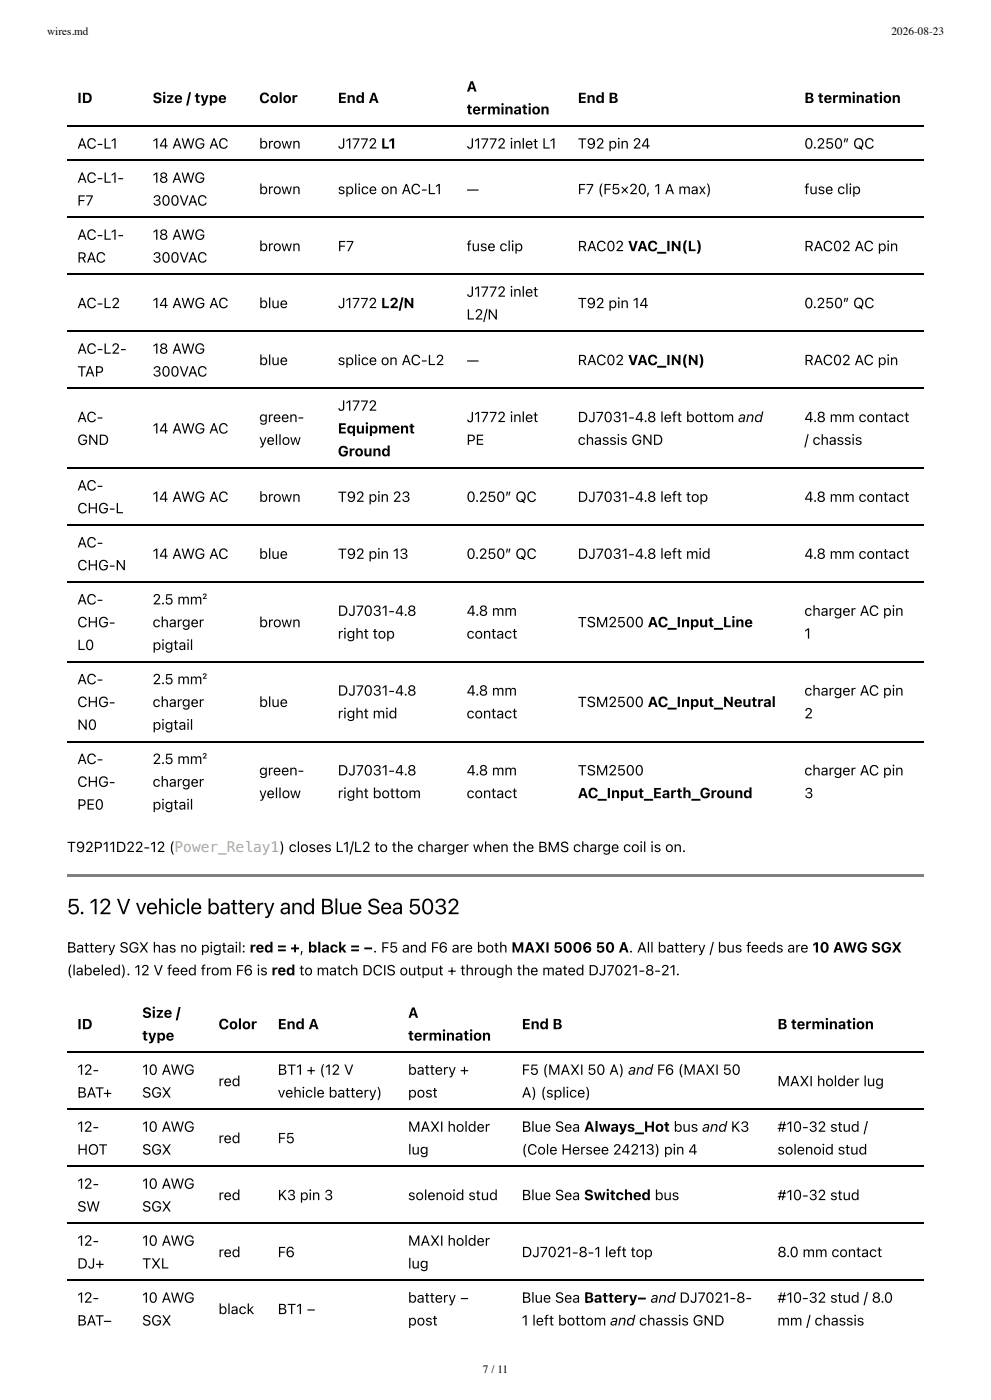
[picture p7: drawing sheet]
<svg xmlns="http://www.w3.org/2000/svg" width="210mm" height="297mm" viewBox="0 0 210 297" stroke-linecap="round" stroke-linejoin="round" font-family="sans-serif">
<defs><g id="words">
<text font-size="4.6" x="14.2" y="193.9">5. 12 V vehicle battery and Blue Sea 5032</text>
<g font-size="3.1">
<text x="16.4" y="21.9">ID</text>
<text x="32.3" y="21.9">Size / type</text>
<text x="55" y="21.9">Color</text>
<text x="71.7" y="21.9">End A</text>
<text x="99" y="19.4">A</text>
<text x="122.5" y="21.9">End B</text>
<text x="170.6" y="21.9">B termination</text>
<text x="99" y="24.3">termination</text>
<text x="16.4" y="31.5">AC-L1</text>
<text x="32.3" y="31.5">14 AWG AC</text>
<text x="55" y="31.5">brown</text>
<text x="71.7" y="31.5">J1772 L1</text>
<text x="99" y="31.5">J1772 inlet L1</text>
<text x="122.5" y="31.5">T92 pin 24</text>
<text x="170.6" y="31.5">0.250″ QC</text>
<text x="16.4" y="38.8">AC-L1-</text>
<text x="32.3" y="38.8">18 AWG</text>
<text x="55" y="41.2">brown</text>
<text x="71.7" y="41.2">splice on AC-L1</text>
<text x="99" y="41.2">—</text>
<text x="122.5" y="41.2">F7 (F5×20, 1 A max)</text>
<text x="170.6" y="41.2">fuse clip</text>
<text x="16.4" y="43.6">F7</text>
<text x="32.3" y="43.6">300VAC</text>
<text x="16.4" y="50.9">AC-L1-</text>
<text x="32.3" y="50.9">18 AWG</text>
<text x="55" y="53.3">brown</text>
<text x="71.7" y="53.3">F7</text>
<text x="99" y="53.3">fuse clip</text>
<text x="122.5" y="53.3">RAC02 VAC_IN(L)</text>
<text x="170.6" y="53.3">RAC02 AC pin</text>
<text x="16.4" y="55.7">RAC</text>
<text x="32.3" y="55.7">300VAC</text>
<text x="16.4" y="65.4">AC-L2</text>
<text x="32.3" y="65.4">14 AWG AC</text>
<text x="55" y="65.4">blue</text>
<text x="71.7" y="65.4">J1772 L2/N</text>
<text x="99" y="63">J1772 inlet</text>
<text x="122.5" y="65.4">T92 pin 14</text>
<text x="170.6" y="65.4">0.250″ QC</text>
<text x="99" y="67.8">L2/N</text>
<text x="16.4" y="75">AC-L2-</text>
<text x="32.3" y="75">18 AWG</text>
<text x="55" y="77.5">blue</text>
<text x="71.7" y="77.5">splice on AC-L2</text>
<text x="99" y="77.5">—</text>
<text x="122.5" y="77.5">RAC02 VAC_IN(N)</text>
<text x="170.6" y="77.5">RAC02 AC pin</text>
<text x="16.4" y="79.9">TAP</text>
<text x="32.3" y="79.9">300VAC</text>
<text x="16.4" y="89.5">AC-</text>
<text x="55" y="89.5">green-</text>
<text x="71.7" y="87.1">J1772</text>
<text x="99" y="89.5">J1772 inlet</text>
<text x="122.5" y="89.5">DJ7031-4.8 left bottom and</text>
<text x="170.6" y="89.5">4.8 mm contact</text>
<text x="16.4" y="94.4">GND</text>
<text x="32.3" y="92">14 AWG AC</text>
<text x="55" y="94.4">yellow</text>
<text x="71.7" y="92">Equipment</text>
<text x="99" y="94.4">PE</text>
<text x="122.5" y="94.4">chassis GND</text>
<text x="170.6" y="94.4">/ chassis</text>
<text x="71.7" y="96.8">Ground</text>
<text x="16.4" y="104.1">AC-</text>
<text x="32.3" y="106.5">14 AWG AC</text>
<text x="55" y="106.5">brown</text>
<text x="71.7" y="106.5">T92 pin 23</text>
<text x="99" y="106.5">0.250″ QC</text>
<text x="122.5" y="106.5">DJ7031-4.8 left top</text>
<text x="170.6" y="106.5">4.8 mm contact</text>
<text x="16.4" y="108.9">CHG-L</text>
<text x="16.4" y="116.1">AC-</text>
<text x="32.3" y="118.6">14 AWG AC</text>
<text x="55" y="118.6">blue</text>
<text x="71.7" y="118.6">T92 pin 13</text>
<text x="99" y="118.6">0.250″ QC</text>
<text x="122.5" y="118.6">DJ7031-4.8 left mid</text>
<text x="170.6" y="118.6">4.8 mm contact</text>
<text x="16.4" y="121">CHG-N</text>
<text x="16.4" y="128.2">AC-</text>
<text x="32.3" y="128.2">2.5 mm²</text>
<text x="71.7" y="130.6">DJ7031-4.8</text>
<text x="99" y="130.6">4.8 mm</text>
<text x="170.6" y="130.6">charger AC pin</text>
<text x="16.4" y="133.1">CHG-</text>
<text x="16.4" y="137.9">L0</text>
<text x="32.3" y="133.1">charger</text>
<text x="32.3" y="137.9">pigtail</text>
<text x="55" y="133.1">brown</text>
<text x="71.7" y="135.5">right top</text>
<text x="99" y="135.5">contact</text>
<text x="122.5" y="133.1">TSM2500 AC_Input_Line</text>
<text x="170.6" y="135.5">1</text>
<text x="16.4" y="145.2">AC-</text>
<text x="16.4" y="150">CHG-</text>
<text x="32.3" y="145.2">2.5 mm²</text>
<text x="32.3" y="150">charger</text>
<text x="55" y="150">blue</text>
<text x="71.7" y="147.6">DJ7031-4.8</text>
<text x="99" y="147.6">4.8 mm</text>
<text x="122.5" y="150">TSM2500 AC_Input_Neutral</text>
<text x="170.6" y="147.6">charger AC pin</text>
<text x="16.4" y="154.8">N0</text>
<text x="32.3" y="154.8">pigtail</text>
<text x="71.7" y="152.4">right mid</text>
<text x="99" y="152.4">contact</text>
<text x="170.6" y="152.4">2</text>
<text x="16.4" y="162.1">AC-</text>
<text x="16.4" y="166.9">CHG-</text>
<text x="32.3" y="162.1">2.5 mm²</text>
<text x="32.3" y="166.9">charger</text>
<text x="55" y="164.5">green-</text>
<text x="71.7" y="164.5">DJ7031-4.8</text>
<text x="99" y="164.5">4.8 mm</text>
<text x="122.5" y="164.5">TSM2500</text>
<text x="170.6" y="164.5">charger AC pin</text>
<text x="16.4" y="171.7">PE0</text>
<text x="32.3" y="171.7">pigtail</text>
<text x="55" y="169.3">yellow</text>
<text x="71.7" y="169.3">right bottom</text>
<text x="99" y="169.3">contact</text>
<text x="122.5" y="169.3">AC_Input_Earth_Ground</text>
<text x="170.6" y="169.3">3</text>
<text x="14.2" y="180.8">T92P11D22-12 (Power_Relay1) closes L1/L2 to the charger when the BMS charge coil is on.</text>
<text x="14.2" y="202.1">Battery SGX has no pigtail: red = +, black = −. F5 and F6 are both MAXI 5006</text>
<text x="126.4" y="202.1">50 A. All battery / bus feeds are 10 AWG SGX</text>
<text x="14.2" y="206.9">(labeled). 12 V feed from F6 is red to match DCIS output + through the mated DJ7021-8-21.</text>
<text x="30.1" y="215.9">Size /</text>
<text x="86.5" y="215.9">A</text>
<text x="16.4" y="218.3">ID</text>
<text x="30.1" y="220.8">type</text>
<text x="46.3" y="218.3">Color</text>
<text x="58.9" y="218.3">End A</text>
<text x="86.5" y="220.8">termination</text>
<text x="110.7" y="218.3">End B</text>
<text x="164.9" y="218.3">B termination</text>
<text x="16.4" y="228">12-</text>
<text x="16.4" y="232.8">BAT+</text>
<text x="30.1" y="228">10 AWG</text>
<text x="30.1" y="232.8">SGX</text>
<text x="46.3" y="230.4">red</text>
<text x="58.9" y="228">BT1 + (12 V</text>
<text x="58.9" y="232.8">vehicle battery)</text>
<text x="86.5" y="228">battery +</text>
<text x="86.5" y="232.8">post</text>
<text x="110.7" y="228">F5 (MAXI 50 A) and F6 (MAXI 50</text>
<text x="110.7" y="232.8">A) (splice)</text>
<text x="164.9" y="230.4">MAXI holder lug</text>
<text x="16.4" y="240.1">12-</text>
<text x="16.4" y="244.9">HOT</text>
<text x="30.1" y="240.1">10 AWG</text>
<text x="30.1" y="244.9">SGX</text>
<text x="46.3" y="242.5">red</text>
<text x="58.9" y="242.5">F5</text>
<text x="86.5" y="240.1">MAXI holder</text>
<text x="86.5" y="244.9">lug</text>
<text x="110.7" y="240.1">Blue Sea Always_Hot bus and K3</text>
<text x="110.7" y="244.9">(Cole Hersee 24213) pin 4</text>
<text x="164.9" y="240.1">#10-32 stud /</text>
<text x="164.9" y="244.9">solenoid stud</text>
<text x="16.4" y="252.2">12-</text>
<text x="16.4" y="257">SW</text>
<text x="30.1" y="252.2">10 AWG</text>
<text x="30.1" y="257">SGX</text>
<text x="46.3" y="254.6">red</text>
<text x="58.9" y="254.6">K3 pin 3</text>
<text x="86.5" y="254.6">solenoid stud</text>
<text x="110.7" y="254.6">Blue Sea Switched bus</text>
<text x="164.9" y="254.6">#10-32 stud</text>
<text x="16.4" y="264.3">12-</text>
<text x="16.4" y="269.1">DJ+</text>
<text x="30.1" y="264.3">10 AWG</text>
<text x="30.1" y="269.1">TXL</text>
<text x="46.3" y="266.7">red</text>
<text x="58.9" y="266.7">F6</text>
<text x="86.5" y="264.3">MAXI holder</text>
<text x="86.5" y="269.1">lug</text>
<text x="110.7" y="266.7">DJ7021-8-1 left top</text>
<text x="164.9" y="266.7">8.0 mm contact</text>
<text x="16.4" y="276.4">12-</text>
<text x="16.4" y="281.2">BAT−</text>
<text x="30.1" y="276.4">10 AWG</text>
<text x="30.1" y="281.2">SGX</text>
<text x="46.3" y="278.8">black</text>
<text x="58.9" y="278.8">BT1 −</text>
<text x="86.5" y="276.4">battery −</text>
<text x="86.5" y="281.2">post</text>
<text x="110.7" y="276.4">Blue Sea Battery− and DJ7021-8-</text>
<text x="110.7" y="281.2">1 left bottom and chassis GND</text>
<text x="164.9" y="276.4">#10-32 stud / 8.0</text>
<text x="164.9" y="281.2">mm / chassis</text>
</g>
<g font-size="2.4">
<text x="10" y="7.4">wires.md</text>
<text x="189.1" y="7.4">2026-08-23</text>
<text x="102.5" y="291.3">7 / 11</text>
</g>
</g></defs>
<g fill="none" stroke="#000" stroke-width=".22">
<path d="M14.2 26.8h181.8M14.2 34h181.8M14.2 46.1h181.8M14.2 58.2h181.8M14.2 70.3h181.8M14.2 82.4h181.8M14.2 99.3h181.8M14.2 111.4h181.8M14.2 123.5h181.8M14.2 140.4h181.8M14.2 157.4h181.8M14.2 223.3h181.8"/>
<path d="M14.2 235.4h181.8M14.2 247.5h181.8M14.2 259.6h181.8M14.2 271.6h181.8"/>
</g>
<path d="M14.2 185.8h181.8" fill="none" stroke="#808080" stroke-width=".44"/>
<use href="#words"/>
</svg>
